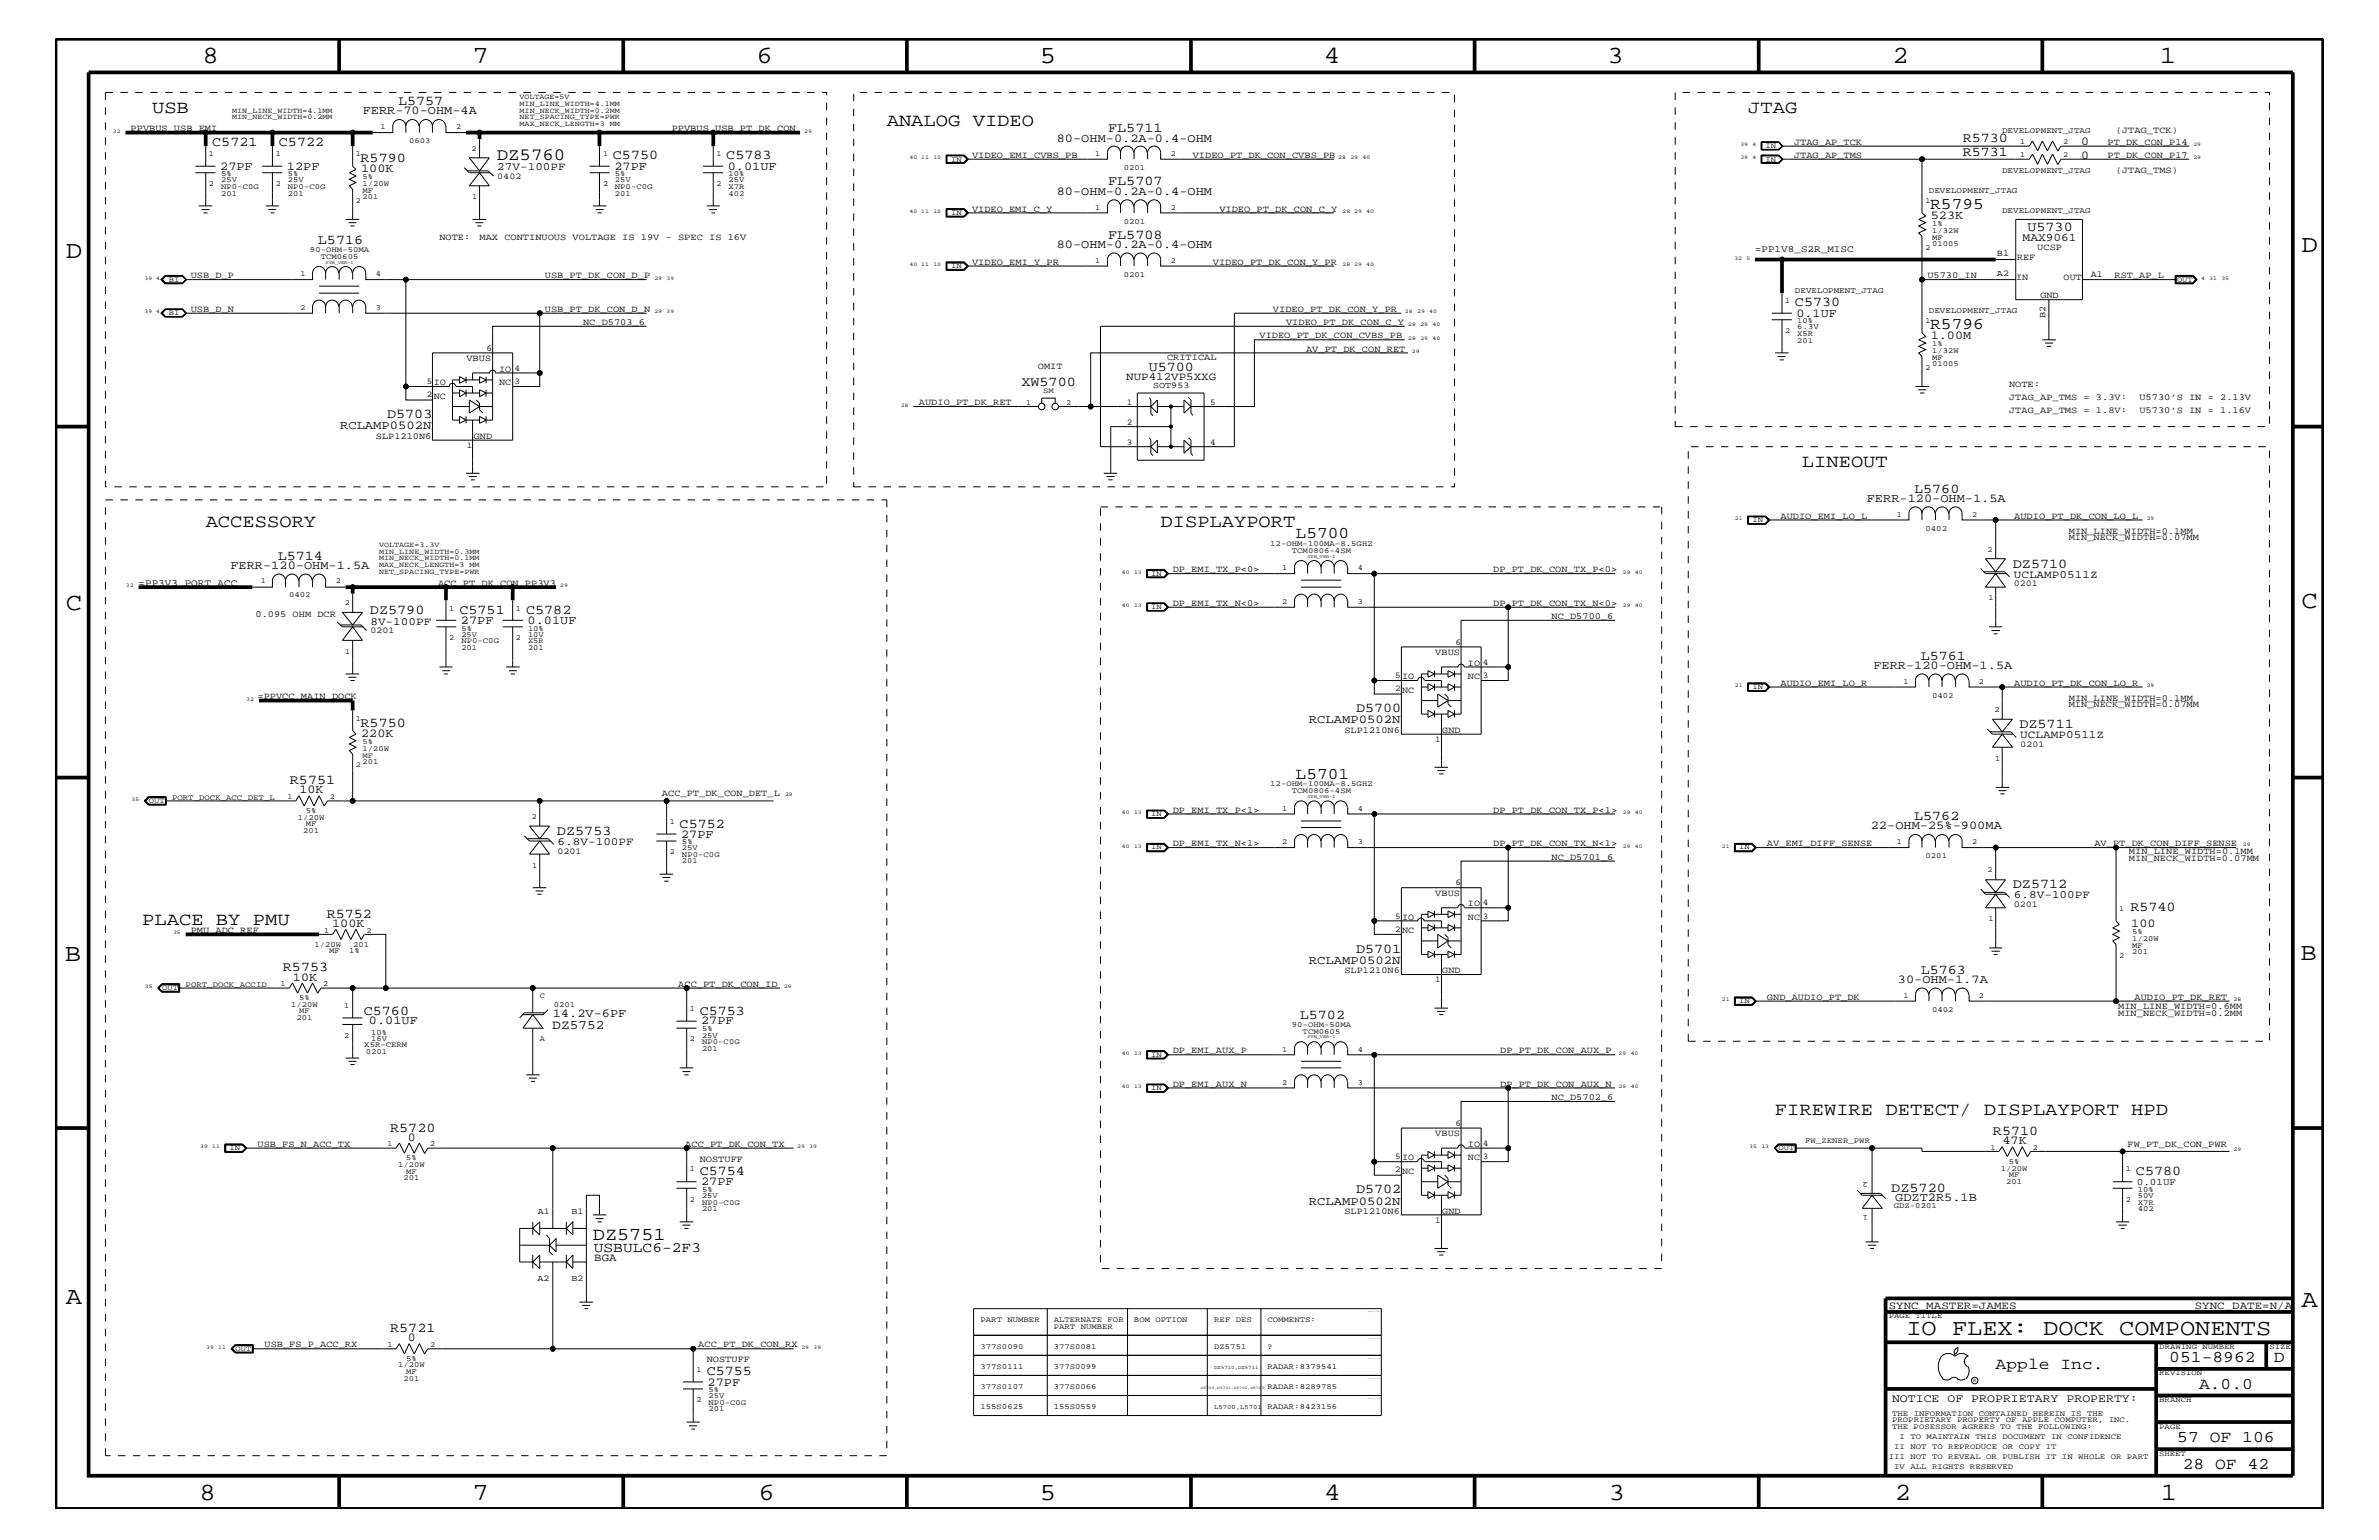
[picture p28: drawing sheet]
<svg xmlns="http://www.w3.org/2000/svg" width="432mm" height="279mm" viewBox="0 0 432 279" stroke-linecap="round" stroke-linejoin="round" font-family="sans-serif">
<defs><g id="words">
<g font-size="4.5">
<text x="36.7" y="11.5">8</text>
<text x="85.8" y="11.5">7</text>
<text x="137.3" y="11.5">6</text>
<text x="188.7" y="11.5">5</text>
<text x="240.3" y="11.5">4</text>
<text x="291.8" y="11.5">3</text>
<text x="343.5" y="11.5">2</text>
<text x="392" y="11.5">1</text>
<text x="11.9" y="46.8">D</text>
<text x="417.8" y="45.7">D</text>
<text x="11.9" y="110.6">C</text>
<text x="417.7" y="110.3">C</text>
<text x="11.8" y="174.3">B</text>
<text x="417.6" y="174.2">B</text>
<text x="11.9" y="236.7">A</text>
<text x="417.7" y="237.1">A</text>
<text x="36.2" y="272.1">8</text>
<text x="85.8" y="272.1">7</text>
<text x="137.7" y="272.1">6</text>
<text x="188.7" y="272.1">5</text>
<text x="240.4" y="272.1">4</text>
<text x="292" y="272.1">3</text>
<text x="343.9" y="272.1">2</text>
<text x="392.2" y="272.1">1</text>
</g>
<text font-size="4.1" x="346" y="242.3">IO FLEX: DOCK COMPONENTS</text>
<g font-size="3.3">
<text x="27.6" y="20.4">USB</text>
<text x="161" y="22.9">ANALOG VIDEO</text>
<text x="317.3" y="20.4">JTAG</text>
<text x="327.1" y="84.7">LINEOUT</text>
<text x="37.3" y="95.6">ACCESSORY</text>
<text x="210.7" y="95.6">DISPLAYPORT</text>
<text x="25.8" y="167.8">PLACE BY PMU</text>
<text x="322.2" y="202.3">FIREWIRE DETECT/ DISPLAYPORT HPD</text>
<text x="107.6" y="224.9">DZ5751</text>
</g>
<text font-size="3.1" x="90.2" y="29.1">DZ5760</text>
<g font-size="3">
<text x="350.4" y="37.9">R5795</text>
<text x="350.4" y="59.7">R5796</text>
<text x="235.2" y="97.6">L5700</text>
<text x="235.2" y="141.3">L5701</text>
<text x="362.2" y="248.4">Apple Inc.</text>
<text x="393.7" y="247.1">051-8962</text>
<text x="399.2" y="252">A.0.0</text>
<text x="412.7" y="247.1">D</text>
<text x="395.2" y="261.6">57 OF 106</text>
<text x="396.2" y="266.6">28 OF 42</text>
</g>
<text font-size="2.6" x="107.8" y="227.1">USBULC6-2F3</text>
<g font-size="2.5">
<text x="72.3" y="19.1">L5757</text>
<text x="201.1" y="24">FL5711</text>
<text x="38.5" y="26.5">C5721</text>
<text x="50.6" y="26.5">C5722</text>
<text x="65.4" y="29.4">R5790</text>
<text x="111.3" y="28.9">C5750</text>
<text x="131.8" y="28.9">C5783</text>
<text x="356.2" y="25.9">R5730</text>
<text x="356.2" y="28.3">R5731</text>
<text x="201.1" y="33.6">FL5707</text>
<text x="368" y="41.9">U5730</text>
<text x="57.7" y="44.3">L5716</text>
<text x="201.1" y="43.4">FL5708</text>
<text x="325.8" y="55.6">C5730</text>
<text x="185.4" y="70">XW5700</text>
<text x="208.5" y="67.3">U5700</text>
<text x="70.3" y="75.8">D5703</text>
<text x="347.4" y="89.4">L5760</text>
<text x="50.4" y="101.5">L5714</text>
<text x="365.3" y="103">DZ5710</text>
<text x="67.1" y="111.4">DZ5790</text>
<text x="83.4" y="111.4">C5751</text>
<text x="95.5" y="111.4">C5782</text>
<text x="348.6" y="119.7">L5761</text>
<text x="65.4" y="131.9">R5750</text>
<text x="246.1" y="129.1">D5700</text>
<text x="366.5" y="132.1">DZ5711</text>
<text x="52.6" y="142.3">R5751</text>
<text x="347.4" y="148.8">L5762</text>
<text x="101.1" y="151.5">DZ5753</text>
<text x="123.4" y="150.1">C5752</text>
<text x="365.3" y="161.1">DZ5712</text>
<text x="59.3" y="166.5">R5752</text>
<text x="386.7" y="165.2">R5740</text>
<text x="246.1" y="172.8">D5701</text>
<text x="51.4" y="176.2">R5753</text>
<text x="348.6" y="176.7">L5763</text>
<text x="66" y="184.1">C5760</text>
<text x="127" y="184.1">C5753</text>
<text x="235.9" y="184.9">L5702</text>
<text x="70.8" y="205.3">R5720</text>
<text x="361.7" y="205.9">R5710</text>
<text x="127" y="213.2">C5754</text>
<text x="387.7" y="213.2">C5780</text>
<text x="246.1" y="216.4">D5702</text>
<text x="343.3" y="216.2">DZ5720</text>
<text x="70.8" y="241.7">R5721</text>
<text x="128.3" y="249.5">C5755</text>
</g>
<text font-size="2.4" x="100.2" y="186.7">DZ5752</text>
<g font-size="2.2">
<text x="65.8" y="20.8">FERR-70-OHM-4A</text>
<text x="191.8" y="25.7">80-OHM-0.2A-0.4-OHM</text>
<text x="377.7" y="26.4">0</text>
<text x="377.7" y="28.8">0</text>
<text x="40" y="30.8">27PF</text>
<text x="52.1" y="30.8">12PF</text>
<text x="65.5" y="31.2">100K</text>
<text x="111.5" y="30.8">27PF</text>
<text x="132.1" y="30.8">0.01UF</text>
<text x="191.8" y="35.3">80-OHM-0.2A-0.4-OHM</text>
<text x="350.4" y="39.7">523K</text>
<text x="191.8" y="45.1">80-OHM-0.2A-0.4-OHM</text>
<text x="326.1" y="57.4">0.1UF</text>
<text x="350.4" y="61.5">1.00M</text>
<text x="61.7" y="77.9">RCLAMP0502N</text>
<text x="338.8" y="91.1">FERR-120-OHM-1.5A</text>
<text x="41.8" y="103.2">FERR-120-OHM-1.5A</text>
<text x="83.7" y="113.1">27PF</text>
<text x="95.8" y="113.1">0.01UF</text>
<text x="340" y="121.4">FERR-120-OHM-1.5A</text>
<text x="237.6" y="131.3">RCLAMP0502N</text>
<text x="65.5" y="133.6">220K</text>
<text x="54.4" y="144">10K</text>
<text x="123.6" y="152">27PF</text>
<text x="339.6" y="150.5">22-OHM-25%-900MA</text>
<text x="60.3" y="168.2">100K</text>
<text x="386.8" y="168.2">100</text>
<text x="53.2" y="177.9">10K</text>
<text x="237.6" y="174.9">RCLAMP0502N</text>
<text x="344.5" y="178.4">30-OHM-1.7A</text>
<text x="67" y="185.9">0.01UF</text>
<text x="100.3" y="184.5">14.2V-6PF</text>
<text x="127.3" y="185.9">27PF</text>
<text x="74" y="207">0</text>
<text x="363.5" y="207.6">47K</text>
<text x="127.3" y="215">27PF</text>
<text x="237.6" y="218.6">RCLAMP0502N</text>
<text x="344" y="217.9">GDZT2R5.1B</text>
<text x="74" y="243.4">0</text>
<text x="128.4" y="251.4">27PF</text>
</g>
<g font-size="2.1">
<text x="367.1" y="43.7">MAX9061</text>
<text x="343.4" y="254.4">NOTICE OF PROPRIETARY PROPERTY:</text>
</g>
<g font-size="2">
<text x="90.3" y="30.8">27V-100PF</text>
<text x="204.4" y="68.9">NUP412VP5XXG</text>
<text x="365.5" y="104.8">UCLAMP0511Z</text>
<text x="67.2" y="113.3">8V-100PF</text>
<text x="366.7" y="133.9">UCLAMP0511Z</text>
<text x="101.2" y="153.4">6.8V-100PF</text>
<text x="365.5" y="163">6.8V-100PF</text>
<text x="107.9" y="228.8">BGA</text>
<text x="342.8" y="237.4">SYNC_MASTER=JAMES</text>
<text x="398.4" y="237.4">SYNC_DATE=N/A</text>
</g>
<g font-size="1.8">
<text x="318.5" y="45.7">=PP1V8_S2R_MISC</text>
<text x="25.1" y="106.3">=PP3V3_PORT_ACC</text>
<text x="387.9" y="215">0.01UF</text>
</g>
<g font-size="1.7">
<text x="23.7" y="23.8">PPVBUS_USB_EMI</text>
<text x="121.9" y="23.8">PPVBUS_USB_PT_DK_CON</text>
<text x="176.4" y="28.6">VIDEO_EMI_CVBS_PB</text>
<text x="216.5" y="28.6">VIDEO_PT_DK_CON_CVBS_PB</text>
<text x="325.6" y="26.3">JTAG_AP_TCK</text>
<text x="325.6" y="28.6">JTAG_AP_TMS</text>
<text x="382.5" y="26.3">PT_DK_CON_P14</text>
<text x="382.5" y="28.6">PT_DK_CON_P17</text>
<text x="384" y="24.1">(JTAG_TCK)</text>
<text x="384" y="31.4">(JTAG_TMS)</text>
<text x="176.4" y="38.4">VIDEO_EMI_C_Y</text>
<text x="221.3" y="38.4">VIDEO_PT_DK_CON_C_Y</text>
<text x="79.8" y="43.5">NOTE:</text>
<text x="87" y="43.5">MAX CONTINUOUS VOLTAGE IS 19V - SPEC IS 16V</text>
<text x="362.5" y="46.5">B1</text>
<text x="366.1" y="47.1">REF</text>
<text x="369.8" y="45.3">UCSP</text>
<text x="34.6" y="50.5">USB_D_P</text>
<text x="98.9" y="50.5">USB_PT_DK_CON_D_P</text>
<text x="176.4" y="48">VIDEO_EMI_Y_PR</text>
<text x="220.1" y="48">VIDEO_PT_DK_CON_Y_PR</text>
<text x="349.8" y="50.5">U5730_IN</text>
<text x="365.9" y="50.7">IN</text>
<text x="374.6" y="50.7">OUT</text>
<text x="379.5" y="50.3">A1</text>
<text x="383.8" y="50.5">RST_AP_L</text>
<text x="34.6" y="56.6">USB_D_N</text>
<text x="98.9" y="56.6">USB_PT_DK_CON_D_N</text>
<text x="105.8" y="59">NC_D5703_6</text>
<text x="231.1" y="56.6">VIDEO_PT_DK_CON_Y_PR</text>
<text x="233.4" y="59">VIDEO_PT_DK_CON_C_Y</text>
<text x="370.3" y="54">GND</text>
<text x="371.3" y="57.8" transform="rotate(-90 371.3 57.8)">B2</text>
<text x="84.7" y="65.6">VBUS</text>
<text x="211.8" y="65.3">CRITICAL</text>
<text x="228.6" y="61.4">VIDEO_PT_DK_CON_CVBS_PB</text>
<text x="237.1" y="63.9">AV_PT_DK_CON_RET</text>
<text x="78.7" y="69.9">IO</text>
<text x="90.6" y="67.5">IO</text>
<text x="90.6" y="69.9">NC</text>
<text x="188.4" y="67">OMIT</text>
<text x="364.7" y="70.1">NOTE:</text>
<text x="78.7" y="72.3">NC</text>
<text x="166.8" y="73.5">AUDIO_PT_DK_RET</text>
<text x="364.7" y="72.6">JTAG_AP_TMS = 3.3V:</text>
<text x="364.7" y="75">JTAG_AP_TMS = 1.8V:</text>
<text x="388.3" y="72.6">U5730’S IN = 2.13V</text>
<text x="388.3" y="75">U5730’S IN = 1.16V</text>
<text x="68.2" y="79.6">SLP1210N6</text>
<text x="86" y="79.6">GND</text>
<text x="323.2" y="94.2">AUDIO_EMI_LO_L</text>
<text x="365.6" y="94.2">AUDIO_PT_DK_CON_LO_L</text>
<text x="375.5" y="96.8">MIN_LINE_WIDTH=0.1MM</text>
<text x="375.5" y="98">MIN_NECK_WIDTH=0.07MM</text>
<text x="79.5" y="106.3">ACC_PT_DK_CON_PP3V3</text>
<text x="212.9" y="103.8">DP_EMI_TX_P&lt;0&gt;</text>
<text x="271" y="103.8">DP_PT_DK_CON_TX_P&lt;0&gt;</text>
<text x="46.4" y="112">0.095 OHM DCR</text>
<text x="212.9" y="109.9">DP_EMI_TX_N&lt;0&gt;</text>
<text x="271" y="109.9">DP_PT_DK_CON_TX_N&lt;0&gt;</text>
<text x="281.6" y="112.3">NC_D5700_6</text>
<text x="260.5" y="118.9">VBUS</text>
<text x="254.5" y="123.2">IO</text>
<text x="254.5" y="125.7">NC</text>
<text x="266.4" y="120.8">IO</text>
<text x="266.4" y="123.2">NC</text>
<text x="323.2" y="124.4">AUDIO_EMI_LO_R</text>
<text x="365.6" y="124.4">AUDIO_PT_DK_CON_LO_R</text>
<text x="46.7" y="126.9">=PPVCC_MAIN_DOCK</text>
<text x="375.5" y="127.1">MIN_LINE_WIDTH=0.1MM</text>
<text x="375.5" y="128.3">MIN_NECK_WIDTH=0.07MM</text>
<text x="244" y="133">SLP1210N6</text>
<text x="261.8" y="133">GND</text>
<text x="120.1" y="144.5">ACC_PT_DK_CON_DET_L</text>
<text x="212.9" y="147.5">DP_EMI_TX_P&lt;1&gt;</text>
<text x="271" y="147.5">DP_PT_DK_CON_TX_P&lt;1&gt;</text>
<text x="212.9" y="153.5">DP_EMI_TX_N&lt;1&gt;</text>
<text x="271" y="153.5">DP_PT_DK_CON_TX_N&lt;1&gt;</text>
<text x="281.6" y="156">NC_D5701_6</text>
<text x="320.7" y="153.5">AV_EMI_DIFF_SENSE</text>
<text x="380.2" y="153.5">AV_PT_DK_CON_DIFF_SENSE</text>
<text x="386.4" y="155">MIN_LINE_WIDTH=0.1MM</text>
<text x="386.4" y="156.2">MIN_NECK_WIDTH=0.07MM</text>
<text x="254.5" y="166.9">IO</text>
<text x="260.5" y="162.5">VBUS</text>
<text x="266.4" y="164.5">IO</text>
<text x="266.4" y="166.9">NC</text>
<text x="34.6" y="169.3">PMU_ADC_REF</text>
<text x="254.5" y="169.3">NC</text>
<text x="123.1" y="179">ACC_PT_DK_CON_ID</text>
<text x="244" y="176.6">SLP1210N6</text>
<text x="261.8" y="176.6">GND</text>
<text x="320.7" y="181.4">GND_AUDIO_PT_DK</text>
<text x="384.5" y="184.3">MIN_NECK_WIDTH=0.2MM</text>
<text x="384.5" y="183.1">MIN_LINE_WIDTH=0.6MM</text>
<text x="387.4" y="181.4">AUDIO_PT_DK_RET</text>
<text x="212.9" y="191.1">DP_EMI_AUX_P</text>
<text x="272.3" y="191.1">DP_PT_DK_CON_AUX_P</text>
<text x="212.9" y="197.2">DP_EMI_AUX_N</text>
<text x="272.3" y="197.2">DP_PT_DK_CON_AUX_N</text>
<text x="281.6" y="199.6">NC_D5702_6</text>
<text x="46.7" y="208.1">USB_FS_N_ACC_TX</text>
<text x="124.4" y="208.1">ACC_PT_DK_CON_TX</text>
<text x="260.5" y="206.2">VBUS</text>
<text x="266.4" y="208.1">IO</text>
<text x="386.2" y="208.1">FW_PT_DK_CON_PWR</text>
<text x="127" y="210.8">NOSTUFF</text>
<text x="254.5" y="210.5">IO</text>
<text x="254.5" y="213">NC</text>
<text x="266.4" y="210.5">NC</text>
<text x="244" y="220.2">SLP1210N6</text>
<text x="261.8" y="220.2">GND</text>
<text x="48" y="244.5">USB_FS_P_ACC_RX</text>
<text x="126.7" y="244.5">ACC_PT_DK_CON_RX</text>
<text x="128.3" y="247.1">NOSTUFF</text>
</g>
<g font-size="1.6">
<text x="90.3" y="32.5">0402</text>
<text x="362.5" y="50.2">A2</text>
<text x="88.3" y="63.6">6</text>
<text x="77.5" y="69.7">5</text>
<text x="93.4" y="69.7">3</text>
<text x="93.4" y="67.3">4</text>
<text x="209.3" y="70.4">SOT953</text>
<text x="77.5" y="72.1">2</text>
<text x="204.6" y="73.4">1</text>
<text x="204.6" y="77.1">2</text>
<text x="219.6" y="73.5">5</text>
<text x="84.8" y="81.2">1</text>
<text x="204.6" y="80.8">3</text>
<text x="219.6" y="80.8">4</text>
<text x="365.5" y="106.4">0201</text>
<text x="67.2" y="114.8">0201</text>
<text x="264.2" y="117">6</text>
<text x="253.2" y="123">5</text>
<text x="253.2" y="125.4">2</text>
<text x="269.2" y="120.6">4</text>
<text x="269.2" y="123">3</text>
<text x="260.5" y="134.6">1</text>
<text x="366.7" y="135.5">0201</text>
<text x="101.2" y="154.9">0201</text>
<text x="264.2" y="160.6">6</text>
<text x="253.2" y="166.7">5</text>
<text x="269.2" y="164.2">4</text>
<text x="269.2" y="166.7">3</text>
<text x="365.5" y="164.5">0201</text>
<text x="253.2" y="169.1">2</text>
<text x="260.5" y="178.2">1</text>
<text x="264.2" y="204.2">6</text>
<text x="269.2" y="207.9">4</text>
<text x="253.2" y="210.3">5</text>
<text x="253.2" y="212.7">2</text>
<text x="269.2" y="210.3">3</text>
<text x="97.6" y="220.2">A1</text>
<text x="103.7" y="220.2">B1</text>
<text x="260.5" y="221.9">1</text>
<text x="97.5" y="232.4">A2</text>
<text x="103.7" y="232.4">B2</text>
</g>
<g font-size="1.5">
<text x="363.4" y="24.1">DEVELOPMENT_JTAG</text>
<text x="350.1" y="35">DEVELOPMENT_JTAG</text>
<text x="363.4" y="31.4">DEVELOPMENT_JTAG</text>
<text x="363.4" y="38.6">DEVELOPMENT_JTAG</text>
<text x="325.8" y="53.2">DEVELOPMENT_JTAG</text>
<text x="350.1" y="56.8">DEVELOPMENT_JTAG</text>
</g>
<g font-size="1.4">
<text x="94.3" y="18">VOLTAGE=5V</text>
<text x="42.2" y="20.4">MIN_LINE_WIDTH=4.1MM</text>
<text x="42.2" y="21.6">MIN_NECK_WIDTH=0.2MM</text>
<text x="69.1" y="23.5">1</text>
<text x="82.8" y="23.5">2</text>
<text x="94.3" y="20.4">MIN_NECK_WIDTH=0.2MM</text>
<text x="94.3" y="19.2">MIN_LINE_WIDTH=4.1MM</text>
<text x="94.3" y="22.9">MAX_NECK_LENGTH=3 MM</text>
<text x="94.3" y="21.6">NET_SPACING_TYPE=PWR</text>
<text x="37.9" y="28.3">1</text>
<text x="50" y="28.3">1</text>
<text x="64.6" y="28.3">1</text>
<text x="74.3" y="26">0603</text>
<text x="85.6" y="27.4">2</text>
<text x="109.5" y="28.3">1</text>
<text x="130" y="28.3">1</text>
<text x="172.6" y="29.3">IN</text>
<text x="198.8" y="28.3">1</text>
<text x="212.5" y="28.3">2</text>
<text x="320.5" y="26.9">IN</text>
<text x="320.5" y="29.3">IN</text>
<text x="366.7" y="26.1">1</text>
<text x="366.7" y="28.6">1</text>
<text x="374.5" y="26.1">2</text>
<text x="374.5" y="28.6">2</text>
<text x="37.9" y="33.7">2</text>
<text x="40.1" y="34.2">NP0-C0G</text>
<text x="40.1" y="33">25V</text>
<text x="40.1" y="35.5">201</text>
<text x="40.1" y="31.9">5%</text>
<text x="50" y="33.7">2</text>
<text x="52.2" y="34.2">NP0-C0G</text>
<text x="52.2" y="35.5">201</text>
<text x="52.2" y="33">25V</text>
<text x="52.2" y="31.9">5%</text>
<text x="65.8" y="32.5">5%</text>
<text x="65.8" y="35">MF</text>
<text x="65.8" y="33.7">1/20W</text>
<text x="109.5" y="33.7">2</text>
<text x="111.6" y="33">25V</text>
<text x="111.6" y="35.5">201</text>
<text x="111.6" y="31.9">5%</text>
<text x="111.6" y="34.2">NP0-C0G</text>
<text x="130" y="33.7">2</text>
<text x="132.2" y="33">25V</text>
<text x="132.2" y="34.2">X7R</text>
<text x="132.2" y="35.5">402</text>
<text x="132.2" y="31.9">10%</text>
<text x="204" y="30.8">0201</text>
<text x="64.6" y="36.8">2</text>
<text x="65.8" y="36.2">201</text>
<text x="85.7" y="36.2">1</text>
<text x="172.6" y="39">IN</text>
<text x="198.8" y="38">1</text>
<text x="204" y="40.6">0201</text>
<text x="212.5" y="38">2</text>
<text x="349.5" y="36.8">1</text>
<text x="350.7" y="41">1%</text>
<text x="56.3" y="45.7">90-OHM-50MA</text>
<text x="58.2" y="47">TCM0605</text>
<text x="198.8" y="47.7">1</text>
<text x="212.5" y="47.7">2</text>
<text x="349.5" y="45.3">2</text>
<text x="350.7" y="43.5">MF</text>
<text x="350.7" y="42.3">1/32W</text>
<text x="350.7" y="44.6">01005</text>
<text x="30.6" y="51.1">BI</text>
<text x="54.5" y="50.2">1</text>
<text x="68.2" y="50.2">4</text>
<text x="172.6" y="48.7">IN</text>
<text x="204" y="50.2">0201</text>
<text x="395.1" y="51.1">OUT</text>
<text x="30.6" y="57.2">BI</text>
<text x="54.5" y="56.2">2</text>
<text x="68.2" y="56.2">3</text>
<text x="324" y="55">1</text>
<text x="326.2" y="58.6">10%</text>
<text x="326.2" y="59.7">6.3V</text>
<text x="349.5" y="58.6">1</text>
<text x="324" y="60.4">2</text>
<text x="326.2" y="62.2">201</text>
<text x="326.2" y="60.9">X5R</text>
<text x="350.7" y="65.3">MF</text>
<text x="350.7" y="62.9">1%</text>
<text x="350.7" y="64">1/32W</text>
<text x="189.4" y="71.3">SM</text>
<text x="349.5" y="67.1">2</text>
<text x="350.7" y="66.5">01005</text>
<text x="186.2" y="73.4">1</text>
<text x="193.5" y="73.4">2</text>
<text x="318.1" y="94.8">IN</text>
<text x="344.3" y="93.8">1</text>
<text x="358" y="93.8">2</text>
<text x="68.8" y="101.6">MIN_NECK_WIDTH=0.1MM</text>
<text x="68.8" y="99.3">VOLTAGE=3.3V</text>
<text x="68.8" y="100.4">MIN_LINE_WIDTH=0.3MM</text>
<text x="230.5" y="99">12-OHM-100MA-8.5GHZ</text>
<text x="234.5" y="100.4">TCM0806-4SM</text>
<text x="349.5" y="96.3">0402</text>
<text x="360.8" y="100.1">2</text>
<text x="47.3" y="105.9">1</text>
<text x="61" y="105.9">2</text>
<text x="68.8" y="102.9">MAX_NECK_LENGTH=3 MM</text>
<text x="68.8" y="104.1">NET_SPACING_TYPE=PWR</text>
<text x="209" y="104.4">IN</text>
<text x="232.7" y="103.5">1</text>
<text x="246.5" y="103.5">4</text>
<text x="52.5" y="108.4">0402</text>
<text x="62.6" y="109.8">2</text>
<text x="81.5" y="110.8">1</text>
<text x="93.6" y="110.8">1</text>
<text x="209" y="110.5">IN</text>
<text x="232.7" y="109.5">2</text>
<text x="246.5" y="109.5">3</text>
<text x="360.9" y="108.9">1</text>
<text x="62.7" y="118.6">1</text>
<text x="81.5" y="116.2">2</text>
<text x="83.7" y="116.7">NP0-C0G</text>
<text x="83.7" y="115.5">25V</text>
<text x="83.7" y="117.9">201</text>
<text x="83.7" y="114.4">5%</text>
<text x="93.6" y="116.2">2</text>
<text x="95.8" y="116.7">X5R</text>
<text x="95.8" y="117.9">201</text>
<text x="95.8" y="114.4">10%</text>
<text x="95.8" y="115.5">10V</text>
<text x="318.1" y="125.1">IN</text>
<text x="345.5" y="124.1">1</text>
<text x="359.2" y="124.1">2</text>
<text x="64.6" y="130.8">1</text>
<text x="350.7" y="126.6">0402</text>
<text x="362" y="129.1">2</text>
<text x="65.8" y="137.4">MF</text>
<text x="65.8" y="135">5%</text>
<text x="65.8" y="136.2">1/20W</text>
<text x="64.6" y="139.2">2</text>
<text x="65.8" y="138.6">201</text>
<text x="230.5" y="142.6">12-OHM-100MA-8.5GHZ</text>
<text x="234.5" y="144">TCM0806-4SM</text>
<text x="362.1" y="138">1</text>
<text x="27" y="145.7">OUT</text>
<text x="31.2" y="145.1">PORT_DOCK_ACC_DET_L</text>
<text x="52.2" y="144.9">1</text>
<text x="54.1" y="148.7">1/20W</text>
<text x="55.5" y="147.5">5%</text>
<text x="55.5" y="149.9">MF</text>
<text x="59.9" y="144.9">2</text>
<text x="96.5" y="148.5">2</text>
<text x="121.6" y="149.5">1</text>
<text x="209" y="148.1">IN</text>
<text x="232.7" y="147.1">1</text>
<text x="246.5" y="147.1">4</text>
<text x="55" y="151.1">201</text>
<text x="121.6" y="155">2</text>
<text x="123.8" y="153.2">5%</text>
<text x="123.8" y="154.3">25V</text>
<text x="123.8" y="155.5">NP0-C0G</text>
<text x="209" y="154.1">IN</text>
<text x="232.7" y="153.2">2</text>
<text x="246.5" y="153.2">3</text>
<text x="315.6" y="154.1">IN</text>
<text x="344.3" y="153.2">1</text>
<text x="349.5" y="155.7">0201</text>
<text x="358" y="153.2">2</text>
<text x="96.6" y="157.4">1</text>
<text x="123.8" y="156.7">201</text>
<text x="360.8" y="158.3">2</text>
<text x="360.9" y="167.1">1</text>
<text x="384.6" y="165.3">1</text>
<text x="57.1" y="171.7">1/20W</text>
<text x="58.8" y="169.2">1</text>
<text x="59.7" y="172.9">MF</text>
<text x="63.4" y="172.9">1%</text>
<text x="64.1" y="171.7">201</text>
<text x="66.5" y="169.2">2</text>
<text x="384.6" y="173.8">2</text>
<text x="387" y="169.5">5%</text>
<text x="387" y="172">MF</text>
<text x="387" y="173.2">201</text>
<text x="387" y="170.7">1/20W</text>
<text x="29.5" y="179.6">OUT</text>
<text x="33.7" y="179">PORT_DOCK_ACCID</text>
<text x="50.9" y="178.8">1</text>
<text x="58.7" y="178.8">2</text>
<text x="52.9" y="182.7">1/20W</text>
<text x="53.8" y="185">201</text>
<text x="54.3" y="181.4">5%</text>
<text x="54.3" y="183.8">MF</text>
<text x="62.5" y="182.9">1</text>
<text x="98" y="181">C</text>
<text x="100.5" y="182.7">0201</text>
<text x="125.2" y="183.5">1</text>
<text x="315.6" y="182.1">IN</text>
<text x="345.5" y="181">1</text>
<text x="350.7" y="183.6">0402</text>
<text x="359.2" y="181">2</text>
<text x="62.5" y="188.3">2</text>
<text x="66.1" y="190">X5R-CERM</text>
<text x="66.4" y="191.2">0201</text>
<text x="67.4" y="187.7">10%</text>
<text x="67.4" y="188.8">16V</text>
<text x="98" y="188.9">A</text>
<text x="125.2" y="188.9">2</text>
<text x="127.4" y="189.4">NP0-C0G</text>
<text x="127.4" y="190.6">201</text>
<text x="127.4" y="188.2">25V</text>
<text x="127.4" y="187.1">5%</text>
<text x="209" y="191.7">IN</text>
<text x="232.7" y="190.8">1</text>
<text x="234.5" y="186.3">90-OHM-50MA</text>
<text x="236.4" y="187.6">TCM0605</text>
<text x="246.5" y="190.8">4</text>
<text x="209" y="197.8">IN</text>
<text x="232.7" y="196.8">2</text>
<text x="246.5" y="196.8">3</text>
<text x="41.7" y="208.7">IN</text>
<text x="70.4" y="208">1</text>
<text x="78.1" y="208">2</text>
<text x="322.8" y="208.7">OUT</text>
<text x="327.7" y="207.5">FW_ZENER_PWR</text>
<text x="361.3" y="208.6">1</text>
<text x="369" y="208.6">2</text>
<text x="72.3" y="211.7">1/20W</text>
<text x="73.2" y="214.2">201</text>
<text x="73.7" y="210.5">5%</text>
<text x="73.7" y="213">MF</text>
<text x="125.2" y="212.5">1</text>
<text x="339" y="214.4" transform="rotate(-180 339 214.4)">2</text>
<text x="363.2" y="212.4">1/20W</text>
<text x="364.2" y="214.7">201</text>
<text x="364.6" y="211.1">5%</text>
<text x="364.6" y="213.6">MF</text>
<text x="385.8" y="212.5">1</text>
<text x="125.2" y="218">2</text>
<text x="127.4" y="218.6">NP0-C0G</text>
<text x="127.4" y="219.7">201</text>
<text x="127.4" y="217.3">25V</text>
<text x="127.4" y="216.2">5%</text>
<text x="339" y="220.4" transform="rotate(-180 339 220.4)">1</text>
<text x="343.7" y="219.2">GDZ-0201</text>
<text x="385.8" y="218">2</text>
<text x="388" y="219.7">402</text>
<text x="388" y="217.3">50V</text>
<text x="388" y="218.6">X7R</text>
<text x="388" y="216.2">10%</text>
<text x="178" y="239.9">PART NUMBER</text>
<text x="191.3" y="239.9">ALTERNATE FOR</text>
<text x="205.8" y="239.9">BOM OPTION</text>
<text x="220.4" y="239.9">REF DES</text>
<text x="230" y="239.9">COMMENTS:</text>
<text x="342.8" y="239.2">PAGE TITLE</text>
<text x="42.8" y="245.1">OUT</text>
<text x="70.4" y="244.4">1</text>
<text x="78.1" y="244.4">2</text>
<text x="178" y="244.7">377S0090</text>
<text x="191.3" y="244.7">377S0081</text>
<text x="191.3" y="241.1">PART NUMBER</text>
<text x="220.4" y="244.7">DZ5751</text>
<text x="230" y="244.7">?</text>
<text x="391.9" y="244.7">DRAWING NUMBER</text>
<text x="411.9" y="244.7">SIZE</text>
<text x="72.3" y="248.1">1/20W</text>
<text x="73.2" y="250.6">201</text>
<text x="73.7" y="249.3">MF</text>
<text x="73.7" y="246.9">5%</text>
<text x="126.4" y="248.9">1</text>
<text x="178" y="252">377S0107</text>
<text x="178" y="248.4">377S0111</text>
<text x="191.3" y="252">377S0066</text>
<text x="191.3" y="248.4">377S0099</text>
<text x="230" y="252">RADAR:8289785</text>
<text x="230" y="248.4">RADAR:8379541</text>
<text x="391.9" y="249.5">REVISION</text>
<text x="126.4" y="254.4">2</text>
<text x="128.6" y="252.6">5%</text>
<text x="128.6" y="254.9">NP0-C0G</text>
<text x="128.6" y="256.1">201</text>
<text x="128.6" y="253.7">25V</text>
<text x="178" y="255.6">155S0625</text>
<text x="191.3" y="255.6">155S0559</text>
<text x="230" y="255.6">RADAR:8423156</text>
<text x="343.4" y="256.8">THE INFORMATION CONTAINED HEREIN IS THE</text>
<text x="391.9" y="254.4">BRANCH</text>
<text x="343.4" y="259.3">THE POSESSOR AGREES TO THE FOLLOWING:</text>
<text x="343.4" y="258">PROPRIETARY PROPERTY OF APPLE COMPUTER, INC.</text>
<text x="343.8" y="262.9">II NOT TO REPRODUCE OR COPY IT</text>
<text x="344.8" y="261.1">I TO MAINTAIN THIS DOCUMENT IN CONFIDENCE</text>
<text x="391.9" y="259.3">PAGE</text>
<text x="342.8" y="264.7">III NOT TO REVEAL OR PUBLISH IT IN WHOLE OR PART</text>
<text x="343.8" y="266.6">IV ALL RIGHTS RESERVED</text>
<text x="391.9" y="264.1">SHEET</text>
</g>
<text font-size="1.2" x="220.4" y="255.6">L5700,L5701</text>
<g font-size="1">
<text x="20.5" y="24.1">32</text>
<text x="146" y="24.1">29</text>
<text x="165.1" y="28.9">40 11</text>
<text x="169.4" y="28.9">10</text>
<text x="242.9" y="28.9">28</text>
<text x="245.1" y="28.9">29</text>
<text x="247.3" y="28.9">40</text>
<text x="315.9" y="26.5">39</text>
<text x="315.9" y="28.9">39</text>
<text x="318.1" y="26.5">4</text>
<text x="318.1" y="28.9">4</text>
<text x="398.1" y="26.5">29</text>
<text x="398.1" y="28.9">29</text>
<text x="165.1" y="38.6">40 11</text>
<text x="169.4" y="38.6">10</text>
<text x="243.7" y="38.6">28 29</text>
<text x="248" y="38.6">40</text>
<text x="314.8" y="47.1">32</text>
<text x="317" y="47.1">5</text>
<text x="26.2" y="50.7">39 4</text>
<text x="118.8" y="50.7">29</text>
<text x="121" y="50.7">39</text>
<text x="165.1" y="48.3">40 11</text>
<text x="169.4" y="48.3">10</text>
<text x="243.7" y="48.3">28 29</text>
<text x="248" y="48.3">40</text>
<text x="399.5" y="50.7">4</text>
<text x="401" y="50.7">31</text>
<text x="403.2" y="50.7">35</text>
<text x="26.2" y="56.8">39 4</text>
<text x="118.8" y="56.8">29</text>
<text x="121" y="56.8">39</text>
<text x="255" y="56.8">28</text>
<text x="255.6" y="59.2">28</text>
<text x="257.2" y="56.8">29</text>
<text x="257.8" y="59.2">29</text>
<text x="259.4" y="56.8">40</text>
<text x="260" y="59.2">40</text>
<text x="255.6" y="61.7">28</text>
<text x="256.3" y="64">29</text>
<text x="257.8" y="61.7">29</text>
<text x="260" y="61.7">40</text>
<text x="163.5" y="73.8">28</text>
<text x="314.9" y="94.3">21</text>
<text x="389.6" y="94.3">29</text>
<text x="22.8" y="106.5">32</text>
<text x="101.7" y="106.5">29</text>
<text x="203.6" y="104.1">40</text>
<text x="205.8" y="104.1">13</text>
<text x="294.6" y="104.1">29</text>
<text x="296.8" y="104.1">40</text>
<text x="203.6" y="110.2">40</text>
<text x="205.8" y="110.2">13</text>
<text x="294.6" y="110.2">29</text>
<text x="296.8" y="110.2">40</text>
<text x="314.9" y="124.7">21</text>
<text x="389.6" y="124.7">29</text>
<text x="44.7" y="127.1">32</text>
<text x="23.9" y="145.3">35</text>
<text x="142.5" y="144.5">29</text>
<text x="203.6" y="147.7">40</text>
<text x="205.8" y="147.7">13</text>
<text x="294.6" y="147.7">29</text>
<text x="296.8" y="147.7">40</text>
<text x="203.6" y="153.8">40</text>
<text x="205.8" y="153.8">13</text>
<text x="294.6" y="153.8">29</text>
<text x="296.8" y="153.8">40</text>
<text x="312.5" y="153.8">21</text>
<text x="407.1" y="153.5">29</text>
<text x="31.4" y="169.5">35</text>
<text x="26.3" y="179.3">35</text>
<text x="142.3" y="179.3">29</text>
<text x="312.5" y="181.6">21</text>
<text x="405.4" y="181.6">28</text>
<text x="203.6" y="191.4">40</text>
<text x="205.8" y="191.4">13</text>
<text x="293.8" y="191.4">29</text>
<text x="296" y="191.4">40</text>
<text x="203.6" y="197.4">40</text>
<text x="205.8" y="197.4">13</text>
<text x="293.8" y="197.4">29</text>
<text x="296" y="197.4">40</text>
<text x="36.3" y="208.3">39</text>
<text x="38.5" y="208.3">11</text>
<text x="144.7" y="208.3">29</text>
<text x="146.9" y="208.3">39</text>
<text x="317.5" y="208.3">35</text>
<text x="319.7" y="208.3">13</text>
<text x="405.4" y="208.9">29</text>
<text x="37.4" y="244.7">39</text>
<text x="39.6" y="244.7">11</text>
<text x="145.5" y="244.7">29</text>
<text x="147.7" y="244.7">39</text>
<text x="358.1" y="250.7">R</text>
</g>
<text font-size=".9" x="220.4" y="248.4">DZ5710,DZ5711</text>
<g font-size=".8">
<text x="59.1" y="47.9">SYM_VER-1</text>
<text x="237.3" y="101.2">SYM_VER-1</text>
<text x="237.3" y="144.8">SYM_VER-1</text>
<text x="237.3" y="188.4">SYM_VER-1</text>
</g>
<text font-size=".7" x="217.9" y="252">D5700,D5701,D5702,D5703</text>
</g></defs>
<g fill="none" stroke="#000" stroke-width=".18">
<path d="M35.5 30.2h3.6M35.5 31.3h3.6M36.1 37.4h2.4M36.6 38h1.4M36.9 38.6h.8M37.3 26.5v3.7M37.3 31.3v6.1M47.6 30.2h3.6M47.6 31.3h3.6M48.3 37.4h2.3M48.7 38h1.4M49.1 38.6h.7"/>
<path d="M49.4 26.5v3.7M49.4 31.3v6.1M62.7 39.8h2.5M64 26.5v3.7l.6 .5-1.2 .6 1.2 .6-1.2 .6 1.2 .6-1.2 .6 .6 .7v5.4M73.7 22.9a1.19 1.19 0 0 1 1.1-1.2 1.19 1.19 0 0 1 1.2 1.2M73.7 22.9a1.19 1.19 0 0 0-1.2-1.2 1.19 1.19 0 0 0-1.2 1.2v1.2h-3.6M73.7 22.9v1.2M78.5 22.9a1.19 1.19 0 0 1 1.2-1.2 1.19 1.19 0 0 1 1.2 1.2M78.5 22.9a1.19 1.19 0 0 0-1.2-1.2 1.19 1.19 0 0 0-1.2 1.2v1.2M78.5 22.9v1.2M80.9 22.9v1.2h3.7M84.2 30.4l1 .9h3.8"/>
<path d="M84.8 31h3.8l1 .9M85.2 28.6h3.6l-1.8 2.4zM85.8 39.8h2.4M87 31.3l1.8 2.4h-3.6zM87 25.2v3.4M87 33.7v6.1M107 31.3h3.7M107 30.2h3.7M107.6 37.4h2.5M108.1 38h1.5M108.5 38.6h.7M108.8 26.5v3.7"/>
<path d="M108.8 31.3v6.1M127.6 30.2h3.6M127.6 31.3h3.6M128.3 37.4h2.3M128.7 38h1.4M129.1 38.6h.7M129.5 26.5v3.7M129.5 31.3v6.1M171.7 28.1h3.3l.8 .8-.8 .7h-3.3zM171.7 37.9h3.3l.8 .7-.8 .8h-3.3zM171.8 37.9h3.1l.7 .7-.7 .7M171.8 37.9v1.4h3.1"/>
<path d="M171.9 38h3l.6 .6-.6 .6h-3zM171.9 28.3h3l.6 .6-.6 .6h-3zM174.9 28.2l.8 .7-.8 .7M174.9 37.9l.8 .7-.8 .7M174.9 28.2l.7 .7-.7 .7h-3.1M174.9 28.2h-3.1v1.4M201 37.4a1.19 1.19 0 0 1 1.2-1.1 1.19 1.19 0 0 1 1.2 1.1 1.19 1.19 0 0 1 1.2-1.1 1.19 1.19 0 0 1 1.2 1.1M201 37.4v1.2h-25.5M203.4 27.7a1.19 1.19 0 0 0-1.2-1.2 1.19 1.19 0 0 0-1.2 1.2v1.2h-25.5M203.4 27.7v1.2M203.4 37.4v1.2M203.4 27.7a1.19 1.19 0 0 1 1.2-1.2 1.19 1.19 0 0 1 1.2 1.2"/>
<path d="M205.8 37.4a1.19 1.19 0 0 1 1.2-1.1 1.19 1.19 0 0 1 1.2 1.1M205.8 37.4v1.2M208.2 27.7a1.19 1.19 0 0 0-1.2-1.2 1.19 1.19 0 0 0-1.2 1.2v1.2M208.3 28.9v-1.2a1.19 1.19 0 0 1 1.2-1.2 1.19 1.19 0 0 1 1.2 1.2v1.2h31.5M208.3 37.4v1.2M208.3 37.4a1.19 1.19 0 0 1 1.2-1.1 1.19 1.19 0 0 1 1.2 1.1M210.7 37.4v1.2h31.5M319.6 28.1h3.3l.7 .8-.7 .7h-3.3zM319.7 27.1h3.2M319.7 25.8v1.4M319.7 25.8h3.2l.5 .7M319.8 28.3h3.1l.5 .6-.5 .6h-3.1z"/>
<path d="M322.9 25.8l.7 .7-.7 .7M322.9 25.8l.6 .7M322.9 25.8h-3.3v1.4h3.3M323.4 26.5h44.9l.6-.9 .9 1.8 .9-1.8 .9 1.8 1-1.8 .9 1.8M323.4 28.9h44.9l.6-.9 .9 1.8 .9-1.8 .9 1.8 1-1.8 .9 1.8M323.4 26.5l-.5 .6M323.5 26.5l-.6-.7h-3.1v1.3M323.5 28.9l-.6-.7h-3.2v1.4M323.5 28.9l-.6 .7h-3.2M323.5 26.5l-.6 .6M323.5 26.5l-.6 .7M323.5 28.9l-.6 .7"/>
<path d="M348.8 28.9v9.7l.7 .6-1.2 .6 1.2 .6-1.2 .6 1.2 .7-1.2 .6 .5 .6v7.8h17.1M365.9 39.8h12.1v14.6h-12.1zM397.4 26.5h-23.3l-.6 .9M397.4 28.9h-23.3l-.6 1M30 50.1h3.1l.7 .6-.7 .7h-3.1M30 56.1h3.1l.7 .7-.7 .6h-3.1l-.6-.6zM30 56.1h3.1l.7 .7M30 50.1l-.7 .6 .7 .7M30 50.1l-.6 .6 .6 .7M30 56.1l-.8 .7 .8 .7M30 56.1l-.7 .7 .7 .7M30 50h3.1l.8 .7-.8 .8h-3.1l-.8-.8z"/>
<path d="M30 56.1h3.1l.8 .7-.8 .7h-3.1M33.8 56.8l-.7 .7h-3.1M56.7 55.6a1.19 1.19 0 0 1 1.2-1.1 1.19 1.19 0 0 1 1.2 1.1 1.19 1.19 0 0 1 1.2-1.1 1.19 1.19 0 0 1 1.2 1.1M56.7 55.6v1.2h-23l-.6-.7h-3l-.6 .7 .6 .6h3l.6-.6M57.9 53.2h7.3M57.9 51.9h7.3M59.1 49.5a1.19 1.19 0 0 0-1.2-1.1 1.19 1.19 0 0 0-1.2 1.1v1.2h-23l-.6-.6h-3l-.6 .6 .6 .6h3l.6-.6M59.1 49.5v1.2M59.1 55.6v1.2M59.1 49.5a1.19 1.19 0 0 1 1.2-1.1 1.19 1.19 0 0 1 1.2 1.1M61.6 55.6a1.19 1.19 0 0 1 1.1-1.1 1.19 1.19 0 0 1 1.2 1.1M61.6 55.6v1.2"/>
<path d="M63.2 40.4h1.5M63.6 41h.8M63.9 49.5a1.19 1.19 0 0 0-1.2-1.1 1.19 1.19 0 0 0-1.1 1.1v1.2M64 55.6a1.19 1.19 0 0 1 1.2-1.1 1.19 1.19 0 0 1 1.2 1.1M64 55.6v1.2M66.4 55.6v1.2h31.6M73.7 50.7v19.4M86.3 40.4h1.4M86.6 41h.8M117.4 59.2h-28v17h-1.2l-1.2-.7v1.3l1.2-.6M117.4 56.8h-19.4v10.9M117.4 50.7h-51v-1.2a1.19 1.19 0 0 0-1.2-1.1 1.19 1.19 0 0 0-1.2 1.1v1.2"/>
<path d="M171.7 47.5h3.3l.8 .8-.8 .7h-3.3zM171.8 47.7h3.1l.6 .6M174.9 49l.8-.7-.8-.7h-3.1v1.4M175.5 48.3l-.6 .6h-3v-1.2h3l.7 .6-.7 .7h-3.1M203.4 47.1a1.19 1.19 0 0 0-1.2-1.2 1.19 1.19 0 0 0-1.2 1.2v1.2h-25.5M203.4 47.1v1.2M203.4 47.1a1.19 1.19 0 0 1 1.2-1.2 1.19 1.19 0 0 1 1.2 1.2M208.2 47.1a1.19 1.19 0 0 0-1.2-1.2 1.19 1.19 0 0 0-1.2 1.2v1.2M242.2 48.3h-31.5v-1.2a1.19 1.19 0 0 0-1.2-1.2 1.19 1.19 0 0 0-1.2 1.2v1.2M254.4 56.8h-30.4v24.2h-7.8l-1.3-1.1v2.3l1.3-1.2M254.9 59.2h-55.2v21.8h9.2l1.2-1.1v2.3l-1.2-1.2M321.6 58h3.6"/>
<path d="M321.6 56.8h3.6M323.4 53.2v3.6M323.4 58v6M348.8 50.7v9.7l.7 .7-1.2 .6 1.2 .5-1.2 .6 1.2 .6-1.2 .6 .5 .7v5.4M362.2 47.1h3.7M371.9 54.4v7.3M378 50.7h17M394.8 50.1h3.2M394.8 50h3.2l.8 .7-.8 .8h-3.2zM394.8 51.4h3.2M394.9 50.1v1.3M395 50.1h3l.6 .6-.6 .6h-3z"/>
<path d="M398 50.1l.7 .6-.7 .7M398 50.1l.6 .6-.6 .7M78.5 64h14.6v15.9h-14.6zM82.1 71.3h1.3M82.1 73.8h3.1M82.7 70.1a.59 .59 0 0 0-.6-.6 .59 .59 0 0 0-.6 .6h-7.8v2.5h4.8M82.8 70.1h3v1.2M83.4 68.9h-1.3v7.3h1.3M83.4 68.3l1.2 .6-1.2 .6zM83.4 70.7l1.2 .6-1.2 .7zM83.4 75.5l1.2 .7-1.2 .6zM84.6 71.3h2.4"/>
<path d="M84.6 68.9h2.4M84.6 76.2h2.4M84.6 68.3v1.2M84.6 70.7v1.3M84.6 75.5v1.3M85.2 72.6l1.8 1.2-1.8 1.1zM85.8 76.2v9.7M86.4 72.6l.6 .6v1.2l.6 .5M87 68.3l1.2 .6-1.2 .6zM87 70.7l1.2 .6-1.2 .7zM87 73.8h2.4M88.2 71.3h1.2"/>
<path d="M88.2 68.3v1.2M88.2 70.7v1.3M88.2 75.5v1.3M88.2 68.9h1.2M88.8 67.7h-3v1.2M88.8 67.7a.59 .59 0 0 1 .6-.5 .59 .59 0 0 1 .6 .5M90.1 67.7h7.9v2.4h-4.9M165.8 73.8h22.7M189.1 73.2v-1h2.4v1M192.1 73.8h16.8l1.2 1.1v-2.3l-1.2 1.2M206.4 71.3h12.1v12.2h-12.1zM208.6 79.4l.3 .5v2.3l.3 .5"/>
<path d="M208.6 72.2l.3 .4v2.3l.3 .6M210.1 73.8h4.8M212.5 77.4h-10.9v8.5M212.5 73.8v7.2M214.9 72.6l1.3 1.2-1.3 1.1zM215.7 72.1l.5 .5v2.3l.3 .5M215.7 79.4l.5 .5v2.3l.3 .5M254.9 61.7h-27.2v12.1h-11.5M255.5 64h-57.5v9.8M322.2 64h2.4M322.7 64.7h1.4M323 65.3h.8"/>
<path d="M347.7 70.1h2.4M348.2 70.7h1.4M348.5 71.3h.8M370.7 61.7h2.4M371.2 62.2h1.4M371.5 62.8h.8M84.6 85.9h2.4M85.1 86.5h1.4M85.4 87.1h.8M200.3 85.9h2.5M200.8 86.5h1.5M201.2 87.1h.7"/>
<path d="M210.1 81h4.8M317.3 93.7v1.4M317.3 93.7h3.1l.6 .6M317.4 93.7v1.3h3M317.4 93.7h3l.7 .6-.7 .7M320.5 93.7h-3.3v1.4h3.3M320.5 93.7l.7 .6-.7 .8M321 94.3l-.6 .7M348.8 93.2a1.19 1.19 0 0 0-1.1-1.2 1.19 1.19 0 0 0-1.2 1.2v1.1h-25.5M348.8 93.2v1.1M348.8 93.2a1.19 1.19 0 0 1 1.2-1.2 1.19 1.19 0 0 1 1.2 1.2M353.7 93.2a1.19 1.19 0 0 0-1.2-1.2 1.19 1.19 0 0 0-1.2 1.2v1.1"/>
<path d="M353.8 94.3v-1.1a1.19 1.19 0 0 1 1.1-1.2 1.19 1.19 0 0 1 1.2 1.2v1.1h6.1v7.1M362.2 94.3h26.7M49.4 105.3a1.19 1.19 0 0 1 1.2-1.1 1.19 1.19 0 0 1 1.2 1.1 1.19 1.19 0 0 1 1.2-1.1 1.19 1.19 0 0 1 1.2 1.1M49.4 105.3v1.2h-3.6M51.8 105.3v1.2M54.3 105.3v1.2M54.3 105.3a1.19 1.19 0 0 1 1.2-1.1 1.19 1.19 0 0 1 1.1 1.1M56.7 105.3a1.19 1.19 0 0 1 1.2-1.1 1.19 1.19 0 0 1 1.2 1.1M56.7 105.3v1.2M59.1 105.3v1.2h3.6M61.2 112.9l.9 .8h3.9M61.8 113.4h3.7l1.1 1"/>
<path d="M62.1 111.1h3.7l-1.8 2.3zM64 113.7l1.8 2.5h-3.7zM64 107.7v3.4M64 116.2v6.1M79.2 113.7h3.6M79.2 112.5h3.6M80.9 108.9v3.6M80.9 113.7v7.3M91.3 113.7h3.6M91.3 112.5h3.6M93.1 108.9v3.6M93.1 113.7v7.3"/>
<path d="M208.1 104.8h3.2M208.1 103.3h3.2l.8 .8-.8 .7h-3.2zM208.1 103.4h3.2M208.2 103.4v1.4M208.2 109.5h3.1l.6 .7-.6 .6h-3.1zM208.3 103.5h3l.5 .6-.5 .6h-3zM208.3 109.5v1.3M211.3 109.5l.5 .7M211.3 109.4l.8 .8-.8 .6M211.3 103.4l.7 .7-.7 .7M211.3 109.4l.7 .8-.7 .6M211.3 103.4l.6 .7-.6 .7"/>
<path d="M211.3 109.4h-3.2v1.4h3.2M211.8 110.2l-.5 .6M235 109a1.19 1.19 0 0 1 1.1-1.2 1.19 1.19 0 0 1 1.2 1.2 1.19 1.19 0 0 1 1.2-1.2 1.19 1.19 0 0 1 1.2 1.2M235 108.9v1.3h-23.2M236.1 106.5h7.3M236.1 105.3h7.3M237.3 102.9a1.19 1.19 0 0 1 1.2-1.2 1.19 1.19 0 0 1 1.2 1.2M237.3 102.9a1.19 1.19 0 0 0-1.2-1.2 1.19 1.19 0 0 0-1.1 1.2v1.2h-23.2M237.3 102.9v1.2M237.3 108.9v1.3M239.8 102.9v1.2M239.8 108.9v1.3"/>
<path d="M239.8 109a1.19 1.19 0 0 1 1.2-1.2 1.19 1.19 0 0 1 1.2 1.2 1.19 1.19 0 0 1 1.1-1.2 1.19 1.19 0 0 1 1.2 1.2M239.8 102.9a1.19 1.19 0 0 1 1.2-1.2 1.19 1.19 0 0 1 1.2 1.2M242.2 102.9a1.19 1.19 0 0 1 1.1-1.2 1.19 1.19 0 0 1 1.2 1.2M242.2 102.9v1.2M242.2 108.9v1.3M244.6 108.9v1.3h29.1M244.6 102.9v1.2h48.5M249.4 104.1v19.4M254.4 117.4h14.4v15.8h-14.4zM293.1 110.2h-19.4v10.8M293.1 112.5h-27.9v17.1h-1.2l-1.2-.7v1.3l1.2-.6M359.5 103.1l.9 1h3.8"/>
<path d="M360 103.7h3.8l1 1M360.4 101.4h3.6l-1.8 2.3zM361 113.7h2.4M361.5 114.4h1.5M361.9 115h.7M362.2 104.1l1.8 2.4h-3.6zM362.2 106.5v7.2M62.7 122.3h2.5M63.2 122.9h1.5M63.6 123.5h.8M64 128.9v3.6l.6 .7-1.2 .6 1.2 .6-1.2 .6 1.2 .6-1.2 .6 .6 .6v8.5M79.8 121h2.3"/>
<path d="M80.3 121.7h1.4M80.6 122.3h.7M91.9 121h2.4M92.4 121.7h1.4M92.7 122.3h.8M258 127.1h3M258 124.6h1.2M258.5 123.5a.59 .59 0 0 0-.6-.6 .59 .59 0 0 0-.6 .6h-7.9v2.4h5M258.6 123.5h3v1.1M259.2 122.3h-1.2v7.3h1.2M259.2 121.7l1.2 .6-1.2 .6zM259.2 124.1l1.2 .5-1.2 .7z"/>
<path d="M259.2 128.9l1.2 .7-1.2 .6zM260.4 121.7v1.2M260.4 124.1v1.2M260.4 128.9v1.3M260.4 122.3h2.4M260.4 139.2h2.4M260.4 124.6h2.4M260.4 129.6h2.4M260.9 139.8h1.4M261 125.9l1.8 1.2-1.8 1.2zM261.6 129.6v9.6M262.2 125.9l.6 .6v1.2l.6 .6"/>
<path d="M262.8 121.7l1.2 .6-1.2 .6zM262.8 124.1l1.2 .5-1.2 .7zM262.8 127.1h2.4M264 122.3h1.2M264 121.7v1.2M264 124.1v1.2M264 128.9v1.3M264 124.6h1.2M264.6 121h-3v1.3M264.6 121.1a.59 .59 0 0 1 .6-.6 .59 .59 0 0 1 .6 .6M265.9 121h7.8v2.5h-4.9M317.2 123.9h3.3l.7 .7-.7 .8h-3.3z"/>
<path d="M317.3 124.1h3.1l.6 .5M317.4 124.1v1.2h3M317.4 124.1h3l.7 .5-.7 .7M320.5 125.4l.7-.8-.7-.6h-3.2v1.4M321 124.6l-.6 .7M350 123.5a1.19 1.19 0 0 0-1.2-1.2 1.19 1.19 0 0 0-1.1 1.2v1.1h-26.7M352.5 123.5v1.1M354.9 123.5a1.19 1.19 0 0 0-1.2-1.2 1.19 1.19 0 0 0-1.2 1.2 1.19 1.19 0 0 0-1.2-1.2 1.19 1.19 0 0 0-1.2 1.2v1.1M357.3 123.5a1.19 1.19 0 0 0-1.2-1.2 1.19 1.19 0 0 0-1.2 1.2v1.1M357.4 123.5v1.1h6v5.9M360.7 132.3l.9 .9h3.8M361.2 132.8h3.8l1 1"/>
<path d="M361.6 130.5h3.7l-1.9 2.3zM363.4 133.2l1.9 2.4h-3.7zM363.4 124.6h25.5M363.4 135.6v7.3M26.9 144.5l-.7 .8 .7 .7h3.2M26.9 144.5h3.2v1.6h-3.2l-.7-.8zM27 146l-.7-.7 .7-.7h3.1v1.4M30.1 145.3h23.6l.6-.9 .9 1.8 .9-1.8 .9 1.8 .9-1.8 .9 1.8 .6-.9h38.6M30.1 144.7h-3.1l-.6 .6 .6 .6h3.1M95.2 151.7l.9 .9h3.7M95.8 152.2h3.7l1 1M96.1 149.9h3.6l-1.7 2.3z"/>
<path d="M98 152.6l1.7 2.4h-3.6zM98 155v6.1M119.1 152.6h3.7M119.1 151.3h3.7M119.7 158.6h2.5M120.2 159.2h1.5M120.6 159.9h.7M121 145.3h-23v4.6M121 145.3v6M121 152.6v6M121 145.3h19.4M208.1 153h3.2l.8 .8-.8 .7h-3.2z"/>
<path d="M208.1 154.5h3.2M208.1 153.1h3.2M208.2 147.1h3.1l.6 .6-.6 .7h-3.1zM208.2 153.1v1.4M208.3 147.1v1.3M208.3 153.2h3l.5 .6-.5 .6h-3zM211.3 147.1l.5 .6M211.3 147l.8 .7-.8 .7M211.3 147l.7 .7-.7 .7M211.3 153.1l.7 .7-.7 .7M211.3 153.1l.6 .7-.6 .7M211.3 147h-3.2v1.4h3.2"/>
<path d="M211.8 147.7l-.5 .7M236.1 150.1h7.3M236.1 148.9h7.3M237.3 152.6a1.19 1.19 0 0 1 1.2-1.2 1.19 1.19 0 0 1 1.2 1.2M237.3 146.5a1.19 1.19 0 0 1 1.2-1.2 1.19 1.19 0 0 1 1.2 1.2M237.3 146.5a1.19 1.19 0 0 0-1.2-1.2 1.19 1.19 0 0 0-1.1 1.2v1.2h-23.2M237.3 152.6a1.19 1.19 0 0 0-1.2-1.2 1.19 1.19 0 0 0-1.1 1.2v1.2h-23.2M237.3 146.5v1.2M237.3 152.6v1.2M239.8 146.5v1.2M239.8 152.6v1.2M239.8 152.6a1.19 1.19 0 0 1 1.2-1.2 1.19 1.19 0 0 1 1.2 1.2"/>
<path d="M239.8 146.5a1.19 1.19 0 0 1 1.2-1.2 1.19 1.19 0 0 1 1.2 1.2M242.2 152.6a1.19 1.19 0 0 1 1.1-1.2 1.19 1.19 0 0 1 1.2 1.2M242.2 146.5a1.19 1.19 0 0 1 1.1-1.2 1.19 1.19 0 0 1 1.2 1.2M242.2 146.5v1.2M242.2 152.6v1.2M244.6 152.6v1.2h29.1M244.6 146.5v1.2h48.5M249.4 147.7v19.4M261.2 140.4h.8M293.1 153.8h-19.4v10.9M293.1 156.2h-27.9v17h-1.2l-1.2-.6v1.2l1.2-.6M314.8 153h3.2l.8 .8-.8 .7h-3.2z"/>
<path d="M314.8 153.1h3.2M314.8 154.5h3.2M314.9 153.1v1.4M315 153.2h2.9l.6 .6-.6 .6h-2.9zM318 153.1l.7 .7-.7 .7M318 153.1l.6 .7-.6 .7M348.8 152.6a1.19 1.19 0 0 0-1.1-1.2 1.19 1.19 0 0 0-1.2 1.2v1.2h-28M348.8 152.6v1.2M348.8 152.6a1.19 1.19 0 0 1 1.2-1.2 1.19 1.19 0 0 1 1.2 1.2M353.7 152.6a1.19 1.19 0 0 0-1.2-1.2 1.19 1.19 0 0 0-1.2 1.2v1.2M353.8 153.8v-1.2a1.19 1.19 0 0 1 1.1-1.2 1.19 1.19 0 0 1 1.2 1.2v1.2h6.1v5.8M360.4 159.6h3.6l-1.8 2.3z"/>
<path d="M362.2 142.9h2.5M362.2 153.8h21.9v13.3l.6 .6-1.2 .6 1.2 .6-1.2 .6 1.2 .6-1.2 .6 .6 .7v10.2h-26.7v-1.2M362.7 143.4h1.5M363.1 144h.7M384.1 153.8h21.7M28.6 179.3l.8-.8h3.2v1.5h-3.2zM29.4 178.6h3.1v1.3h-3.1l-.6-.6zM29.4 178.5l-.7 .8 .7 .6h3.2M29.5 178.7l-.7 .6 .7 .6M29.5 178.7h2.9v1.2M32.4 179.3h20.1l.6-1 .9 1.9 .9-1.9 .9 1.9 .9-1.9 1 1.9 .6-.9h5.7v5.4M57.9 169.5h2.5l.6-.9 .9 1.9 .8-1.9 1 1.9 .9-1.9 .9 1.9"/>
<path d="M65.5 170.5l.6-1h3.9v9.8h-6M70 179.3h26.7M96.7 161.1h2.5M97.2 161.6h1.4M97.5 162.2h.8M124.6 179.3v6M141.6 179.3h-44.9v4.4M254.4 161.1h14.4v15.7h-14.4zM257.3 167.1h-7.9v2.4h5M257.3 167.2a.59 .59 0 0 1 .6-.6 .59 .59 0 0 1 .6 .6M258 170.7h3M258 168.3h1.2"/>
<path d="M258.6 167.1h3v1.2M259.2 165.3l1.2 .6-1.2 .6zM259.2 167.7l1.2 .6-1.2 .6zM259.2 172.6l1.2 .6-1.2 .6zM259.2 165.9h-1.2v7.3h1.2M260.4 165.3v1.2M260.4 167.7v1.2M260.4 172.6v1.2M260.4 165.9h2.4M260.4 168.3h2.4M260.4 173.2h2.4M261 169.5l1.8 1.2-1.8 1.3z"/>
<path d="M261.6 173.2v9.7M262.2 169.5l.6 .6v1.3l.6 .6M262.8 165.3l1.2 .6-1.2 .6zM262.8 167.7l1.2 .6-1.2 .6zM262.8 170.7h2.4M264 165.3v1.2M264 167.7v1.2M264 172.6v1.2M264 165.9h1.2M264 168.3h1.2M265.8 164.7a.59 .59 0 0 0-.6-.6 .59 .59 0 0 0-.6 .6h-3v1.2M265.9 164.7h7.8v2.4h-4.9"/>
<path d="M359.5 161.3l.9 .9h3.8M360 161.9h3.8l1 .9M361 172h2.4M361.5 172.6h1.5M361.9 173.2h.7M362.2 162.2l1.8 2.5h-3.6zM362.2 164.7v7.3M62.1 184.7h3.7M62.1 185.9h3.7M62.7 192h2.5M63.2 192.6h1.5M63.6 193.1h.8"/>
<path d="M64 185.9v6.1M95.5 195h2.5M96 195.6h1.5M96.4 196.2h.7M96.7 184.1l1.9 2.4h-3.7zM96.7 186.5v8.5M98.8 183.7h-3.6l-.9 1M99.5 183.2l-.9 .9h-3.7M122.8 185.3h3.6M122.8 186.5h3.6M123.4 193.7h2.4M123.9 194.4h1.4"/>
<path d="M124.2 195h.8M124.6 186.5v7.2M208.1 190.6h3.2l.8 .8-.8 .7h-3.2zM208.1 192h3.2M208.1 190.7h3.2M208.2 190.7v1.3M208.2 196.8h3.1l.6 .6-.6 .7h-3.1zM208.3 190.8h3l.5 .6-.5 .6h-3zM208.3 196.8v1.3M211.3 196.8l.5 .6M211.3 196.7l.8 .7-.8 .7M211.3 190.7l.7 .7-.7 .6"/>
<path d="M211.3 196.7l.7 .7-.7 .7M211.3 190.7l.6 .7-.6 .6M211.3 196.7h-3.2v1.4h3.2M211.8 197.4l-.5 .7M236.1 193.7h7.3M236.1 192.6h7.3M237.3 196.2a1.19 1.19 0 0 1 1.2-1.2 1.19 1.19 0 0 1 1.2 1.2M237.3 190.2a1.19 1.19 0 0 1 1.2-1.2 1.19 1.19 0 0 1 1.2 1.2M237.3 190.2a1.19 1.19 0 0 0-1.2-1.2 1.19 1.19 0 0 0-1.1 1.2v1.2h-23.2M237.3 196.2a1.19 1.19 0 0 0-1.2-1.2 1.19 1.19 0 0 0-1.1 1.2v1.2h-23.2M237.3 190.2v1.2M237.3 196.2v1.2"/>
<path d="M239.8 190.2v1.2M239.8 196.2v1.2M239.8 196.2a1.19 1.19 0 0 1 1.2-1.2 1.19 1.19 0 0 1 1.2 1.2M239.8 190.2a1.19 1.19 0 0 1 1.2-1.2 1.19 1.19 0 0 1 1.2 1.2M242.2 196.2a1.19 1.19 0 0 1 1.1-1.2 1.19 1.19 0 0 1 1.2 1.2M242.2 190.2a1.19 1.19 0 0 1 1.1-1.2 1.19 1.19 0 0 1 1.2 1.2M242.2 190.2v1.2M242.2 196.2v1.2M244.6 196.2v1.2h29.1M244.6 190.2v1.2h48.5M249.4 191.4v19.4M260.4 182.9h2.4"/>
<path d="M260.9 183.5h1.4M261.2 184.1h.8M293.1 197.4h-19.4v10.9M293.1 199.8h-27.9v17.1h-1.2l-1.2-.7v1.2l1.2-.5M314.8 181h3.2l.7 .6-.7 .8M314.8 180.9h3.2l.8 .7-.8 .8h-3.2zM314.9 181h3.1l.6 .6-.6 .7h-3.1zM315 181v1.2h2.9l.6-.6M317.9 181l.6 .6M350 180.4a1.19 1.19 0 0 0-1.2-1.1 1.19 1.19 0 0 0-1.1 1.1v1.2h-29.2M352.5 180.4a1.19 1.19 0 0 1 1.2-1.1 1.19 1.19 0 0 1 1.2 1.1M352.5 180.4a1.19 1.19 0 0 0-1.2-1.1 1.19 1.19 0 0 0-1.2 1.1v1.2"/>
<path d="M352.5 180.4v1.2M357.3 180.4a1.19 1.19 0 0 0-1.2-1.1 1.19 1.19 0 0 0-1.2 1.1v1.2M384.1 181.6h20.5M40.8 207.5h3.2l.8 .8-.8 .8h-3.2zM40.8 207.6h3.2l.7 .7-.7 .8M40.9 207.7h3.1l.6 .6-.6 .7h-3.1zM41 207.7v1.2h2.9l.7-.6M43.9 207.7l.7 .6M44.6 208.3h27.3l.6-.9 .9 1.8 .9-1.8 .9 1.8 .9-1.8 1 1.8M100.3 208.3h-22.7l-.5 1M122.8 214.4h3.6M122.8 215.6h3.6"/>
<path d="M124.6 208.3h-24.3v14.6M124.6 208.3v6.1M124.6 215.6v6.1M124.6 208.3h19.4M254.4 204.7h14.4v15.7h-14.4zM258 214.4h3M258 211.9h1.2M258.5 210.8a.59 .59 0 0 0-.6-.6 .59 .59 0 0 0-.6 .6h-7.9v2.4h5M258.6 210.8h3v1.1M259.2 209.6h-1.2v7.3h1.2M259.2 208.9l1.2 .7-1.2 .6zM259.2 211.4l1.2 .5-1.2 .6z"/>
<path d="M259.2 216.2l1.2 .7-1.2 .5zM260.4 208.9v1.3M260.4 211.4v1.1M260.4 216.2v1.2M260.4 209.6h2.4M260.4 211.9h2.4M260.4 216.9h2.4M261 213.2l1.8 1.2-1.8 1.2zM261.6 216.9v9.6M262.2 213.2l.6 .6v1.2l.6 .6M262.8 214.4h2.4M262.8 208.9l1.2 .7-1.2 .6z"/>
<path d="M262.8 211.4l1.2 .5-1.2 .6zM264 208.9v1.3M264 211.4v1.1M264 216.2v1.2M264 209.6h1.2M264 211.9h1.2M265.8 208.3a.59 .59 0 0 0-.6-.6 .59 .59 0 0 0-.6 .6h-3v1.3M265.9 208.3h7.8v2.5h-4.9M322.8 207.5h3.2v1.6h-3.2l-.8-.8zM322.8 207.7h3.1v1.3h-3.1l-.6-.7zM322.9 207.7l-.7 .6 .7 .6h2.9v-1.2M325.8 208.3h14"/>
<path d="M326 207.6h-3.2l-.7 .7 .7 .8M337.1 215.9l.9 1h3.7M337.7 216.5h3.6l.9 .9M339.8 216.9l1.9 2.3h-3.7zM339.8 219.2v6.1M368 209.8l-.9-1.8-.9 1.8-.9-1.8-1 1.8-.9-1.8-.6 .9h-14v-.6h-9v8.2M383.5 215.6h3.5M383.5 214.4h3.5M385.3 208.9v5.5M385.3 215.6v6.1M404.6 208.9h-36l-.6 1M94.3 225.9h5.4l1.2 1.2v-2.4l-1.2 1.2"/>
<path d="M96.7 222.9l1.3-1.2v2.4l-1.3-1.2h-2.4v6.1h2.4M96.7 221.7v2.4M96.7 227.7v2.4M96.7 229l1.3-1.3v2.4zM98 229h4.8l1.2 1.1v-2.4l-1.2 1.3M98 222.9h4.8l1.2 1.2v-2.4l-1.2 1.2M99.2 224.1l.5 .6v2.4l.6 .6M100.3 229v15.7M100.9 225.9h5.5M102.8 221.7v2.4M102.8 227.7v2.4M104 229h2.4"/>
<path d="M104 222.9h2.4M105.2 236.2h2.4M105.7 236.8h1.4M106.1 237.4h.7M107.6 220.4h2.5M108.1 221.1h1.5M108.5 221.7h.7M108.8 220.4v-3.5h-2.4v19.3M123.4 221.7h2.4M123.9 222.3h1.4M124.2 222.9h.8M176.7 237.4h74v19.4h-74z"/>
<path d="M190.1 237.4v19.4M204.7 237.4v19.4M219.1 237.4v19.4M228.9 237.4v19.4M260.4 226.5h2.4M260.9 227.1h1.4M261.2 227.7h.8M338.6 225.3h2.4M339 225.9h1.6M339.4 226.5h.7M384.1 221.7h2.3M384.5 222.3h1.5"/>
<path d="M384.9 222.9h.7M41.9 244.7l.8-.7h3.3v1.5h-3.3zM42.8 244h3.1v1.4h-3.1M42.8 244l-.7 .7 .7 .7M42.8 244l-.8 .7 .8 .7M45.8 244.1h-3l-.6 .6 .6 .6h3M45.8 244.7h26.1l.6-.9 .9 1.8 .9-1.8 .9 1.8 .9-1.8 1 1.8 .5-.9h66.4M45.8 244v1.4M124 250.7h3.6M124 252h3.6M124.6 258h2.4M125.1 258.7h1.4"/>
<path d="M125.5 259.3h.7M125.8 244.7v6M125.8 252v6M176.7 242.3h74M176.7 245.9h74M176.7 249.5h74M176.7 253.2h74M352.4 246.1a1.69 1.69 0 0 1 2.4 0M352.4 246a3.3 3.3 0 0 0 .3 4.1M352.6 250.2l.7 .2 .7-.2M354 250.2l.7-.3 .7 .3M354.8 246.1a1.69 1.69 0 0 1 2.5 0"/>
<path d="M355.3 250.2l.7 .2 .7-.2M355.3 244.4l.1 .3a1.18 1.18 0 0 1-.6 1M355.4 244.4a.99 .99 0 0 0-.6 1.4M357.2 246a1.04 1.04 0 0 0-.6 1 1.04 1.04 0 0 0 .6 1M357.3 248l.1 .7a2.11 2.11 0 0 1-.6 1.5"/>
<circle cx="37.3" cy="24.1" r=".42"/>
<circle cx="49.4" cy="24.1" r=".42"/>
<circle cx="64" cy="24.1" r=".42"/>
<circle cx="87" cy="24.1" r=".42"/>
<circle cx="108.8" cy="24.1" r=".42"/>
<circle cx="129.5" cy="24.1" r=".42"/>
<circle cx="348.8" cy="28.9" r=".42"/>
<circle cx="73.7" cy="50.7" r=".42"/>
<circle cx="98" cy="56.8" r=".42"/>
<circle cx="323.4" cy="47.1" r=".42"/>
<circle cx="348.8" cy="50.7" r=".42"/>
<circle cx="73.7" cy="70.1" r=".42"/>
<circle cx="98" cy="67.7" r=".42"/>
<circle cx="189.1" cy="73.8" r=".59"/>
<circle cx="191.5" cy="73.8" r=".59"/>
<circle cx="198" cy="73.8" r=".42"/>
<circle cx="212.5" cy="77.4" r=".25"/>
<circle cx="212.5" cy="73.8" r=".25"/>
<circle cx="212.5" cy="81" r=".25"/>
<circle cx="362.2" cy="94.3" r=".42"/>
<circle cx="64" cy="106.5" r=".42"/>
<circle cx="80.9" cy="106.5" r=".42"/>
<circle cx="93.1" cy="106.5" r=".42"/>
<circle cx="249.4" cy="104.1" r=".42"/>
<circle cx="273.7" cy="110.2" r=".42"/>
<circle cx="249.4" cy="123.5" r=".42"/>
<circle cx="273.7" cy="121" r=".42"/>
<circle cx="363.4" cy="124.6" r=".42"/>
<circle cx="64" cy="145.3" r=".42"/>
<circle cx="98" cy="145.3" r=".42"/>
<circle cx="121" cy="145.3" r=".42"/>
<circle cx="249.4" cy="147.7" r=".42"/>
<circle cx="273.7" cy="153.8" r=".42"/>
<circle cx="362.2" cy="153.8" r=".42"/>
<circle cx="384.1" cy="153.8" r=".42"/>
<circle cx="64" cy="179.3" r=".42"/>
<circle cx="70" cy="179.3" r=".42"/>
<circle cx="96.7" cy="179.3" r=".42"/>
<circle cx="124.6" cy="179.3" r=".42"/>
<circle cx="249.4" cy="167.1" r=".42"/>
<circle cx="273.7" cy="164.7" r=".42"/>
<circle cx="249.4" cy="191.4" r=".42"/>
<circle cx="273.7" cy="197.4" r=".42"/>
<circle cx="384.1" cy="181.6" r=".42"/>
<circle cx="100.3" cy="208.3" r=".42"/>
<circle cx="124.6" cy="208.3" r=".42"/>
<circle cx="249.4" cy="210.8" r=".42"/>
<circle cx="273.7" cy="208.3" r=".42"/>
<circle cx="339.8" cy="208.3" r=".42"/>
<circle cx="385.3" cy="208.9" r=".42"/>
<circle cx="100.3" cy="244.7" r=".42"/>
<circle cx="125.8" cy="244.7" r=".42"/>
<circle cx="358.4" cy="250.5" r=".59"/>
</g>
<g fill="#000">
<circle cx="37.3" cy="24.1" r=".42"/>
<circle cx="49.4" cy="24.1" r=".42"/>
<circle cx="64" cy="24.1" r=".42"/>
<circle cx="87" cy="24.1" r=".42"/>
<circle cx="108.8" cy="24.1" r=".42"/>
<circle cx="129.5" cy="24.1" r=".42"/>
<circle cx="348.8" cy="28.9" r=".42"/>
<circle cx="73.7" cy="50.7" r=".42"/>
<circle cx="98" cy="56.8" r=".42"/>
<circle cx="323.4" cy="47.1" r=".42"/>
<circle cx="348.8" cy="50.7" r=".42"/>
<circle cx="73.7" cy="70.1" r=".42"/>
<circle cx="98" cy="67.7" r=".42"/>
<circle cx="198" cy="73.8" r=".42"/>
<circle cx="212.5" cy="77.4" r=".25"/>
<circle cx="212.5" cy="73.8" r=".25"/>
<circle cx="212.5" cy="81" r=".25"/>
<circle cx="362.2" cy="94.3" r=".42"/>
<circle cx="64" cy="106.5" r=".42"/>
<circle cx="80.9" cy="106.5" r=".42"/>
<circle cx="93.1" cy="106.5" r=".42"/>
<circle cx="249.4" cy="104.1" r=".42"/>
<circle cx="273.7" cy="110.2" r=".42"/>
<circle cx="249.4" cy="123.5" r=".42"/>
<circle cx="273.7" cy="121" r=".42"/>
<circle cx="363.4" cy="124.6" r=".42"/>
<circle cx="64" cy="145.3" r=".42"/>
<circle cx="98" cy="145.3" r=".42"/>
<circle cx="121" cy="145.3" r=".42"/>
<circle cx="249.4" cy="147.7" r=".42"/>
<circle cx="273.7" cy="153.8" r=".42"/>
<circle cx="362.2" cy="153.8" r=".42"/>
<circle cx="384.1" cy="153.8" r=".42"/>
<circle cx="64" cy="179.3" r=".42"/>
<circle cx="70" cy="179.3" r=".42"/>
<circle cx="96.7" cy="179.3" r=".42"/>
<circle cx="124.6" cy="179.3" r=".42"/>
<circle cx="249.4" cy="167.1" r=".42"/>
<circle cx="273.7" cy="164.7" r=".42"/>
<circle cx="249.4" cy="191.4" r=".42"/>
<circle cx="273.7" cy="197.4" r=".42"/>
<circle cx="384.1" cy="181.6" r=".42"/>
<circle cx="100.3" cy="208.3" r=".42"/>
<circle cx="124.6" cy="208.3" r=".42"/>
<circle cx="249.4" cy="210.8" r=".42"/>
<circle cx="273.7" cy="208.3" r=".42"/>
<circle cx="339.8" cy="208.3" r=".42"/>
<circle cx="385.3" cy="208.9" r=".42"/>
<circle cx="100.3" cy="244.7" r=".42"/>
<circle cx="125.8" cy="244.7" r=".42"/>
</g>
<g fill="none" stroke="#000" stroke-width=".68" stroke-linecap="butt">
<path d="M10.1 7h411.6v266.8h-411.6zM16.1 13.1h400.1v254.6h-400.1zM61.6 7v6.1M113.1 7v6.1M164.6 7v6.1M216.2 7v6.1M267.6 7v6.1M319.2 7v6.1M370.7 7v6.1M22.8 24.1h14.5v2.4M37.3 24.1h26.7M49.4 24.1v2.4"/>
<path d="M67.7 24.1h-3.7v2.4M84.6 24.1h2.4v1.1M87 24.1h42.5M108.8 24.1v2.4M145.2 24.1h-15.7v2.4M318.5 47.1h43.7M323.4 47.1v6.1M10.1 77.4h6M416.2 77.4h5.5M25.1 106.5h20.7M62.7 106.5h1.3v1.2M64 106.5h36.9"/>
<path d="M80.9 106.5v2.4M93.1 106.5v2.4M47 127.1h17v1.8M10.1 141.1h6M416.2 141.1h5.5M33.7 169.5h24.2M10.1 204.7h6M416.2 204.7h5.5M342.2 238h74M416.2 235.6h-74v32.1M342.2 243.5h74M342.2 252h49.2"/>
<path d="M391.4 258h24.8M391.4 253.2h24.8M391.4 248.4h24.8M391.4 243.5v24.2M411.3 243.5v4.9M61.6 267.7v6.1M113.1 267.7v6.1M164.6 267.7v6.1M216.2 268v5.8M267.6 267.7v6.1M319.2 267.7v6.1M370.7 267.7v6.1"/>
<path d="M391.4 262.9h24.8"/>
</g>
<path d="M19.1 16.8h130.9v71.5M19.1 16.8v71.5h130.9M154.9 16.8h109.1v71.5h-109.1zM304.1 16.8h107.8v60.6h-107.8zM161 90.7v173.4M199.7 92h101.9M301.6 92v138.1M306.4 81h105.5v107.9h-105.5zM301.6 230.1h-101.9v-138.1M19.1 264.1v-173.4h141.9M161 264.1h-141.9" fill="none" stroke="#000" stroke-width=".18" stroke-dasharray="1.4 1.4" stroke-linecap="butt"/>
<use href="#words"/>
</svg>
